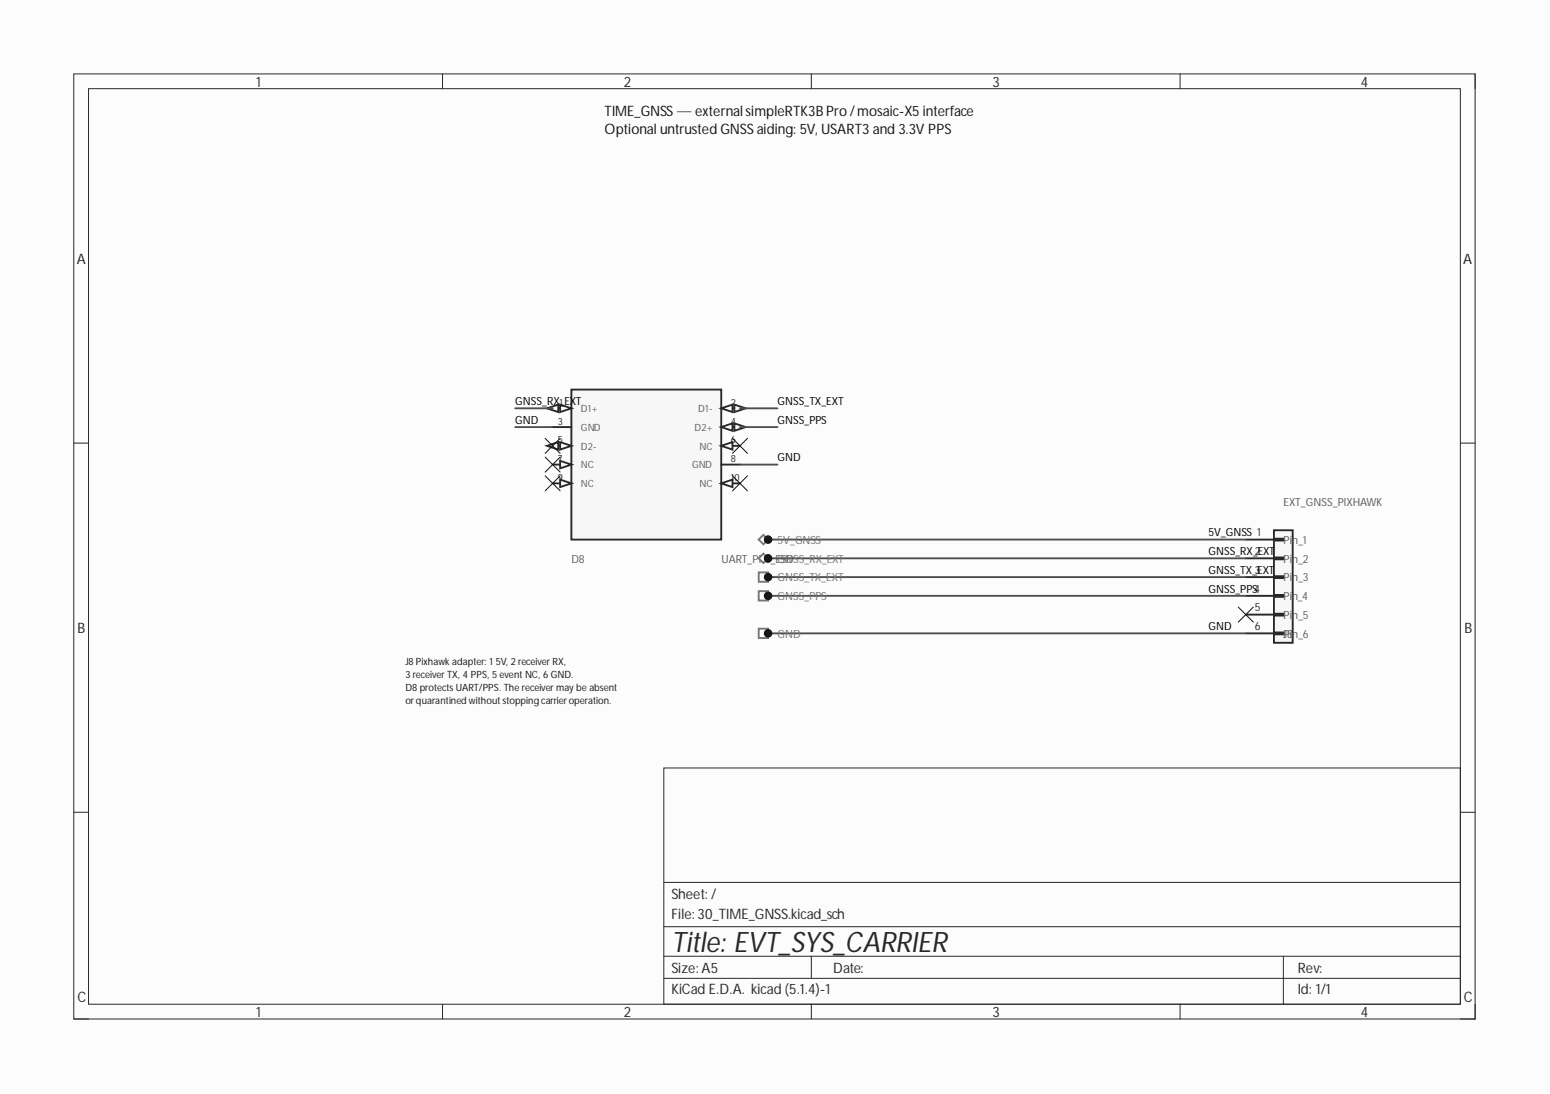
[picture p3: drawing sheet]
<svg xmlns="http://www.w3.org/2000/svg" width="210mm" height="148mm" viewBox="0 0 210 148" stroke-linecap="round" stroke-linejoin="round" font-family="sans-serif">
<defs><g id="words">
<text font-size="3.9" fill="#282828" x="90.9" y="128.9">Title: EVT_SYS_CARRIER</text>
<g font-size="1.9" fill="#282828">
<text x="34.7" y="11.8">1</text>
<text x="84.5" y="11.8">2</text>
<text x="134.4" y="11.8">3</text>
<text x="184.3" y="11.8">4</text>
<text x="10.4" y="35.7">A</text>
<text x="198.2" y="35.7">A</text>
<text x="10.5" y="85.8">B</text>
<text x="198.3" y="85.8">B</text>
<text x="90.9" y="124.5">File:30_TIME_GNSS.kicad_sch</text>
<text x="90.9" y="121.8">Sheet: /</text>
<text x="90.9" y="131.8">Size:A5</text>
<text x="112.8" y="131.8">Date:</text>
<text x="175.8" y="131.8">Rev:</text>
<text x="10.5" y="135.7">C</text>
<text x="34.7" y="137.8">1</text>
<text x="84.5" y="137.8">2</text>
<text x="90.9" y="134.6">KiCad E.D.A. kicad (5.1.4)-1</text>
<text x="134.4" y="137.8">3</text>
<text x="175.8" y="134.6">Id: 1/1</text>
<text x="184.3" y="137.8">4</text>
<text x="198.3" y="135.7">C</text>
</g>
<g font-size="1.9" fill="#151515">
<text x="81.9" y="15.7">TIME_GNSS— external simpleRTK3BPro/mosaic-X5interface</text>
<text x="81.9" y="18.2">Optional untrusted GNSSaiding: 5V, USART3and 3.3V PPS</text>
</g>
<g font-size="1.5">
<text x="69.8" y="54.9">GNSS_RX_</text>
<text x="69.8" y="57.4">GND</text>
<text x="105.3" y="54.9">GNSS_TX_EXT</text>
<text x="105.3" y="57.4">GNSS_PPS</text>
<text x="105.3" y="62.5">GND</text>
<text x="163.7" y="72.7">5V_GNSS 1</text>
<text x="163.7" y="77.7">GNSS_TX_3EXT</text>
<text x="163.7" y="75.2">GNSS_RX_EXT</text>
<text x="163.7" y="80.3">GNSS_PPS4</text>
<text x="163.7" y="85.4">GND</text>
</g>
<g font-size="1.5" fill="#5d5d5d">
<text x="173.8" y="68.6">EXT_GNSS_PIXHAWK</text>
<text x="77.4" y="76.2">D8</text>
<text x="97.7" y="76.2">UART_PPS_ESD</text>
<text x="173.8" y="73.7">Pin_1</text>
<text x="173.8" y="76.2">Pin_2</text>
<text x="173.8" y="78.7">Pin_3</text>
<text x="173.8" y="81.3">Pin_4</text>
<text x="173.8" y="83.8">Pin_5</text>
<text x="173.8" y="86.4">Pin_6</text>
<text x="173.8" y="86.4">J8</text>
</g>
<g font-size="1.5" fill="#767676">
<text x="105.3" y="73.7">5V_GNSS</text>
<text x="105.3" y="76.2">GNSS_RX_EXT</text>
<text x="105.3" y="81.3">GNSS_PPS</text>
<text x="105.3" y="78.7">GNSS_TX_EXT</text>
<text x="105.3" y="86.4">GND</text>
</g>
<g font-size="1.5" fill="#282828">
<text x="169.9" y="75.2">2</text>
<text x="169.9" y="82.8">5</text>
<text x="169.9" y="85.4">6</text>
</g>
<g font-size="1.4" fill="#282828">
<text x="75.5" y="57.5">3</text>
<text x="75.8" y="55">1EXT</text>
<text x="99" y="55">2</text>
<text x="99" y="57.5">4</text>
<text x="75.5" y="60">5</text>
<text x="75.5" y="62.6">7</text>
<text x="75.5" y="65.1">9</text>
<text x="99" y="60">6</text>
<text x="99" y="62.6">8</text>
<text x="99" y="65.1">10</text>
</g>
<g font-size="1.4" fill="#5d5d5d">
<text x="78.7" y="55.8">D1+</text>
<text x="78.7" y="58.3">GND</text>
<text x="94.1" y="58.3">D2+</text>
<text x="94.6" y="55.8">D1-</text>
<text x="78.7" y="60.9">D2-</text>
<text x="78.7" y="63.4">NC</text>
<text x="78.7" y="66">NC</text>
<text x="93.7" y="63.4">GND</text>
<text x="94.7" y="60.9">NC</text>
<text x="94.7" y="66">NC</text>
</g>
<g font-size="1.4" fill="#151515">
<text x="54.9" y="90">J8Pixhawkadapter: 1</text>
<text x="54.9" y="91.8">3receiverTX, 4 PPS, 5eventNC, 6GND.</text>
<text x="54.9" y="93.6">D8protectsUART/PPS. The receivermay be absent</text>
<text x="54.9" y="95.3">orquarantined withoutstopping carrieroperation.</text>
<text x="67.1" y="90">5V, 2receiverRX,</text>
</g>
</g></defs>
<g fill="#fcfcfc">
<path d="M0 0h209.8v148h-209.8z" fill-rule="evenodd"/>
<path d="M0 0h209.8v148h-209.8z" fill-rule="evenodd"/>
</g>
<g fill="none" stroke="#282828" stroke-width=".14">
<path d="M10 10h189.8v128h-189.8zM12 12h185.8v124h-185.8zM59.9 10v2M109.9 10v2M159.8 10v2M199.8 10v2M10 60h2M197.8 60h2M10 110h2M89.9 104h107.9v32h-107.9zM89.9 119.5h107.9M197.8 110h2"/>
<path d="M10 138h2M59.9 136v2M89.9 132.5h107.9M89.9 129.5h107.9M89.9 125.5h107.9M109.9 129.5v3M109.9 136v2M159.8 136v2M173.8 129.5v6.5M199.8 136v2h-2"/>
</g>
<path d="M77.4 52.8h20.3v20.3h-20.3z" fill-rule="evenodd" fill="#f7f7f7"/>
<path d="M74.8 55.3h2.6M77.4 52.8h20.3v20.3h-20.3z" fill="none" stroke="#282828" stroke-width=".25"/>
<path d="M75.9 54.8l1.5 .5-1.5 .5z" fill="#fbfbfb"/>
<path d="M75.9 54.8l1.5 .5-1.5 .5z" fill="none" stroke="#282828" stroke-width=".25"/>
<path d="M74.1 55.3l1.5-.5v1z" fill="#fbfbfb"/>
<path d="M74.1 55.3l1.5-.5v1zM74.8 57.8h2.6M74.8 60.4h2.6" fill="none" stroke="#282828" stroke-width=".25"/>
<path d="M75.9 59.9l1.5 .5-1.5 .5z" fill="#fbfbfb"/>
<path d="M75.9 59.9l1.5 .5-1.5 .5z" fill="none" stroke="#282828" stroke-width=".25"/>
<path d="M74.1 60.4l1.5-.5v1z" fill="#fbfbfb"/>
<path d="M74.1 60.4l1.5-.5v1zM74.8 62.9h2.6" fill="none" stroke="#282828" stroke-width=".25"/>
<path d="M75.9 62.4l1.5 .5-1.5 .5z" fill="#fbfbfb"/>
<path d="M74.8 65.5h2.6M75.9 62.4l1.5 .5-1.5 .5z" fill="none" stroke="#282828" stroke-width=".25"/>
<path d="M75.9 65l1.5 .5-1.5 .5z" fill="#fbfbfb"/>
<path d="M97.7 55.3h2.5M75.9 65l1.5 .5-1.5 .5z" fill="none" stroke="#282828" stroke-width=".25"/>
<path d="M97.7 55.3l1.5-.5v1z" fill="#fbfbfb"/>
<path d="M97.7 55.3l1.5-.5v1z" fill="none" stroke="#282828" stroke-width=".25"/>
<path d="M99.4 54.8l1.6 .5-1.6 .5z" fill="#fbfbfb"/>
<path d="M97.7 57.8h2.5M99.4 54.8l1.6 .5-1.6 .5z" fill="none" stroke="#282828" stroke-width=".25"/>
<path d="M97.7 57.8l1.5-.5v1.1z" fill="#fbfbfb"/>
<path d="M97.7 57.8l1.5-.5v1.1z" fill="none" stroke="#282828" stroke-width=".25"/>
<path d="M99.4 57.3l1.6 .5-1.6 .6z" fill="#fbfbfb"/>
<path d="M99.4 57.3l1.6 .5-1.6 .6zM97.7 60.4h2.5" fill="none" stroke="#282828" stroke-width=".25"/>
<path d="M97.7 60.4l1.5-.5v1z" fill="#fbfbfb"/>
<path d="M97.7 60.4l1.5-.5v1zM97.7 62.9h2.5M97.7 65.5h2.5" fill="none" stroke="#282828" stroke-width=".25"/>
<path d="M97.7 65.5l1.5-.5v1z" fill="#fbfbfb"/>
<path d="M97.7 65.5l1.5-.5v1z" fill="none" stroke="#282828" stroke-width=".25"/>
<path d="M172.5 71.8h2.6v15.3h-2.6z" fill-rule="evenodd" fill="#f7f7f7"/>
<g fill="none" stroke="#282828" stroke-width=".25">
<path d="M168.7 73.1h3.8M168.7 75.6h3.8M168.7 78.2h3.8M172.5 71.8h2.6v15.3h-2.6zM172.5 73h1.3v.2h-1.3zM172.5 75.5h1.3v.3h-1.3zM172.5 78h1.3v.3h-1.3zM168.7 80.7h3.8M168.7 83.2h3.8M168.7 85.8h3.8M172.5 80.6h1.3v.2h-1.3zM172.5 83.1h1.3v.3h-1.3z"/>
<path d="M172.5 85.7h1.3v.2h-1.3z"/>
</g>
<path d="M69.8 55.3h5M69.8 57.8h5M100.2 55.3h5.1M100.2 57.8h5.1M100.2 62.9h5.1M102.7 73.1h66M102.7 78.2h66M102.7 75.6h66M102.7 85.8h66M102.7 80.7h66" fill="none" stroke="#4e4e4e" stroke-width=".25"/>
<path d="M103.4 72.4l.6 .7-.6 .6-.7-.6z" fill-rule="evenodd" fill="#fefefe"/>
<path d="M103.4 72.4l.6 .7-.6 .6-.7-.6z" fill="none" stroke="#767676" stroke-width=".25"/>
<circle cx="104" cy="73.1" r=".51" fill="#0e0e0e"/>
<circle cx="104" cy="73.1" r=".51" fill="none" stroke="#0e0e0e" stroke-width=".14"/>
<path d="M102.7 85.1h1.3v1.3h-1.3z" fill-rule="evenodd" fill="#fefefe"/>
<path d="M102.7 85.1h1.3v1.3h-1.3z" fill="none" stroke="#767676" stroke-width=".25"/>
<circle cx="104" cy="85.8" r=".51" fill="#0e0e0e"/>
<circle cx="104" cy="85.8" r=".51" fill="none" stroke="#0e0e0e" stroke-width=".14"/>
<path d="M102.7 80.1h1.3v1.2h-1.3z" fill-rule="evenodd" fill="#fefefe"/>
<path d="M102.7 80.1h1.3v1.2h-1.3z" fill="none" stroke="#767676" stroke-width=".25"/>
<circle cx="104" cy="80.7" r=".51" fill="#0e0e0e"/>
<circle cx="104" cy="80.7" r=".51" fill="none" stroke="#0e0e0e" stroke-width=".14"/>
<path d="M102.7 77.5h1.3v1.3h-1.3z" fill-rule="evenodd" fill="#fefefe"/>
<path d="M102.7 77.5h1.3v1.3h-1.3z" fill="none" stroke="#767676" stroke-width=".25"/>
<circle cx="104" cy="78.2" r=".51" fill="#0e0e0e"/>
<circle cx="104" cy="78.2" r=".51" fill="none" stroke="#0e0e0e" stroke-width=".14"/>
<path d="M103.4 75l.6 .6-.6 .7-.7-.7z" fill-rule="evenodd" fill="#fefefe"/>
<path d="M103.4 75l.6 .6-.6 .7-.7-.7z" fill="none" stroke="#767676" stroke-width=".25"/>
<circle cx="104" cy="75.6" r=".51" fill="#0e0e0e"/>
<circle cx="104" cy="75.6" r=".51" fill="none" stroke="#0e0e0e" stroke-width=".14"/>
<path d="M73.8 59.4l2.1 2M75.9 59.4l-2.1 2M99.2 59.4l2 2M101.2 59.4l-2 2M73.8 61.9l2.1 2M73.8 64.4l2.1 2.1M75.9 61.9l-2.1 2M75.9 64.4l-2.1 2.1M99.2 64.4l2 2.1M101.2 64.4l-2 2.1M167.7 82.2l2 2.1M169.7 82.2l-2 2.1" fill="none" stroke="#0f0f0f" stroke-width=".14"/>
<use href="#words"/>
</svg>
